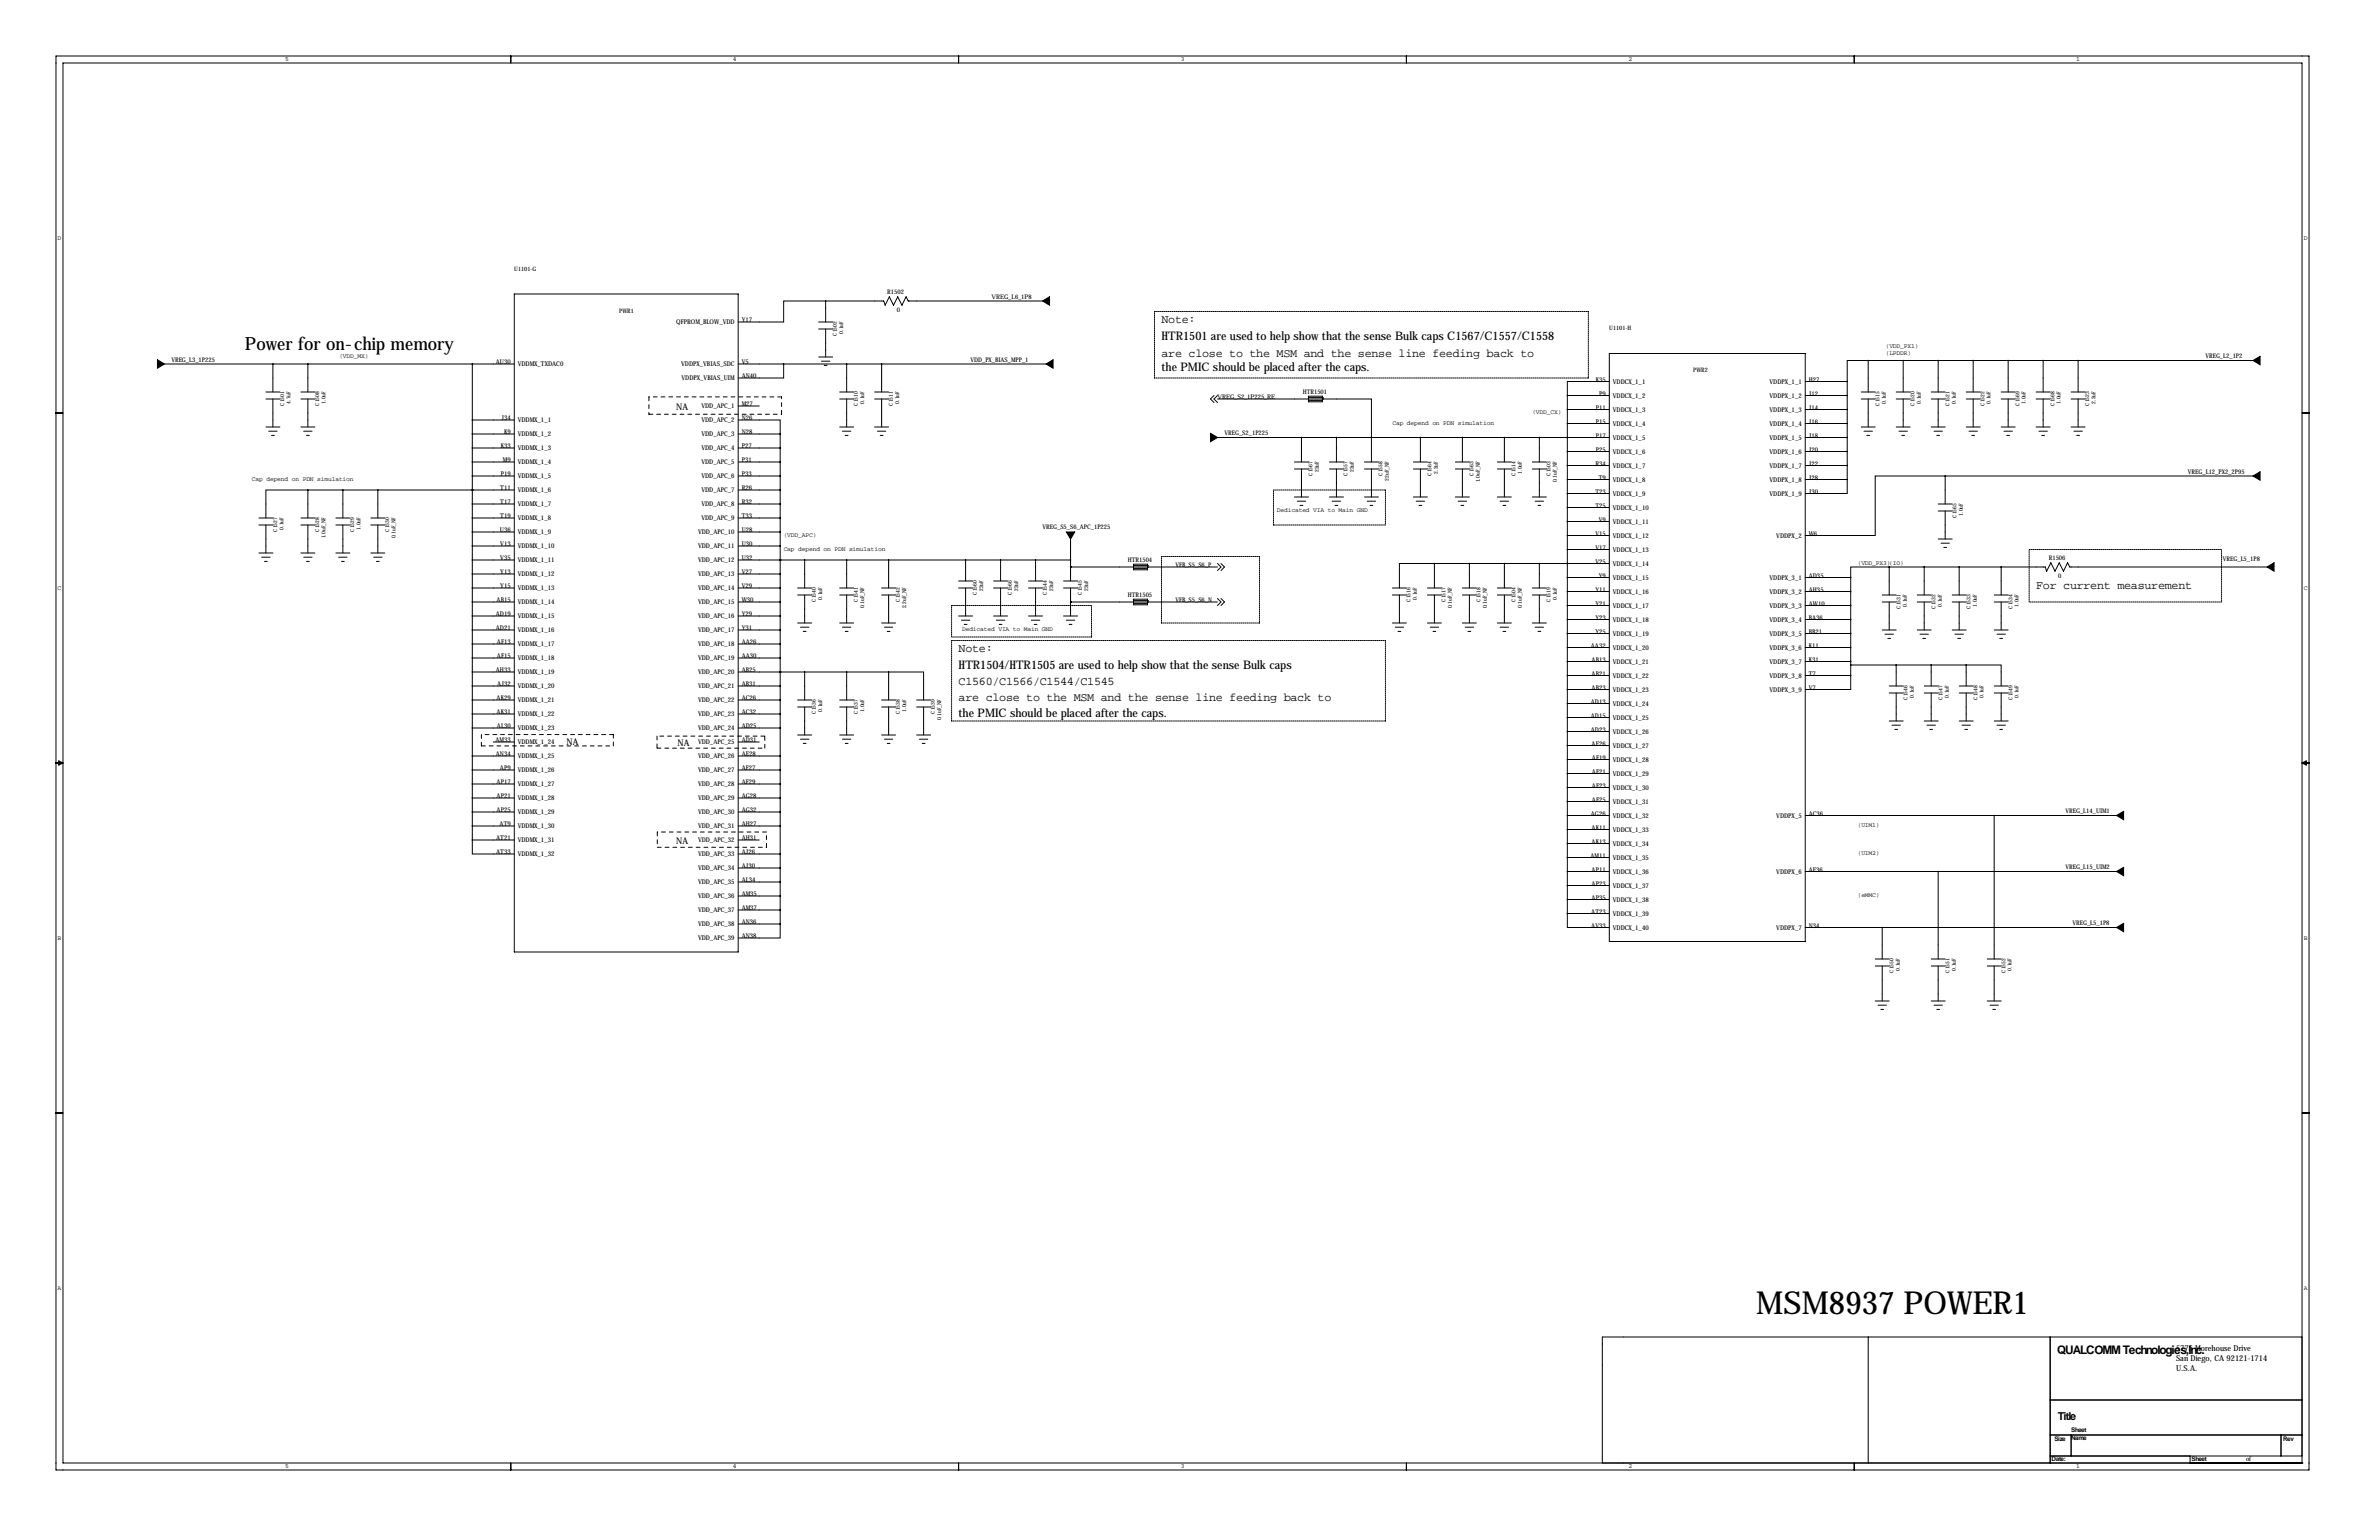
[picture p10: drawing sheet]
<svg xmlns="http://www.w3.org/2000/svg" width="864mm" height="559mm" viewBox="0 0 864 559" stroke-linecap="round" stroke-linejoin="round" font-family="sans-serif">
<defs><g id="words">
<text font-size="11.5" x="637.5" y="476.8">MSM8937 POWER1</text>
<text font-size="6.6" x="88.9" y="127">Power for on-chip memory</text>
<g font-size="4.3">
<text x="421.6" y="117.3">Note:</text>
<text x="421.6" y="123.2">HTR1501 are used to help show that the sense Bulk caps C1567/C1557/C1558</text>
<text x="421.6" y="129.5">are close to the MSM and the sense line feeding back to</text>
<text x="421.6" y="134.6">the PMIC should be placed after the caps.</text>
<text x="739.1" y="213.9">For current measurement</text>
<text x="348" y="236.7">Note:</text>
<text x="348" y="242.6">HTR1504/HTR1505 are used to help show that the sense Bulk caps</text>
<text x="348" y="248.4">C1560/C1566/C1544/C1545</text>
<text x="348" y="254.3">are close to the MSM and the sense line feeding back to</text>
<text x="348" y="260.1">the PMIC should be placed after the caps.</text>
<text x="746.8" y="491.2">QUALCOMM Technologies,Inc.</text>
</g>
<text font-size="4" x="747" y="515.1">Title</text>
<g font-size="3.3">
<text x="245.5" y="148.7">NA</text>
<text x="205.7" y="270.2">NA</text>
<text x="246" y="270.9">NA</text>
<text x="245.5" y="306.3">NA</text>
</g>
<g font-size="3">
<text x="789.9" y="490.1">5775 Morehouse Drive</text>
<text x="789.9" y="497.6">U.S.A.</text>
<text x="789.9" y="493.8">San Diego, CA 92121-1714</text>
</g>
<g font-size="2.4">
<text x="245.5" y="117.7">QFPROM_BLOW</text>
<text x="261.1" y="117.7">_VDD</text>
<text x="269.2" y="116.8">Y17</text>
<text x="180" y="132.1">AU30</text>
<text x="188" y="132.9">VDDMX_TXDAC0</text>
<text x="247.3" y="132.9">VDDPX_VBIAS_SDC</text>
<text x="247.4" y="138">VDDPX_VBIAS_UIM</text>
<text x="269.2" y="132.1">V5</text>
<text x="269.2" y="137.2">AN40</text>
<text x="579.3" y="138.4">K35</text>
<text x="580.5" y="143.5">P9</text>
<text x="585.5" y="139.3">VDDCX_1_1</text>
<text x="642.4" y="139.3">VDDPX_1_1</text>
<text x="656.6" y="138.4">H27</text>
<text x="656.6" y="143.5">J12</text>
<text x="254.6" y="148.2">VDD_APC_1</text>
<text x="269.2" y="147.3">M27</text>
<text x="579.3" y="148.6">P11</text>
<text x="585.5" y="144.3">VDDCX_1_2</text>
<text x="585.5" y="149.4">VDDCX_1_3</text>
<text x="642.4" y="144.3">VDDPX_1_2</text>
<text x="642.4" y="149.4">VDDPX_1_3</text>
<text x="656.6" y="148.6">J14</text>
<text x="182" y="152.4">J34</text>
<text x="188" y="153.2">VDDMX_1_1</text>
<text x="254.6" y="153.2">VDD_APC_2</text>
<text x="269.2" y="152.4">N26</text>
<text x="579.3" y="153.7">P15</text>
<text x="585.5" y="154.5">VDDCX_1_4</text>
<text x="642.4" y="154.5">VDDPX_1_4</text>
<text x="656.6" y="153.7">J16</text>
<text x="183" y="157.5">K9</text>
<text x="188" y="158.3">VDDMX_1_2</text>
<text x="254.6" y="158.3">VDD_APC_3</text>
<text x="269.2" y="157.5">N28</text>
<text x="579.3" y="158.8">P17</text>
<text x="585.5" y="159.6">VDDCX_1_5</text>
<text x="642.4" y="159.6">VDDPX_1_5</text>
<text x="656.6" y="158.8">J18</text>
<text x="181.8" y="162.6">K33</text>
<text x="182.6" y="167.6">M9</text>
<text x="188" y="163.4">VDDMX_1_3</text>
<text x="254.6" y="163.4">VDD_APC_4</text>
<text x="269.2" y="162.6">P27</text>
<text x="269.2" y="167.6">P31</text>
<text x="579.3" y="163.8">P25</text>
<text x="585.5" y="164.7">VDDCX_1_6</text>
<text x="642.4" y="164.7">VDDPX_1_6</text>
<text x="656.6" y="163.8">J20</text>
<text x="181.8" y="172.7">P19</text>
<text x="188" y="168.5">VDDMX_1_4</text>
<text x="188" y="173.6">VDDMX_1_5</text>
<text x="254.6" y="168.5">VDD_APC_5</text>
<text x="254.6" y="173.6">VDD_APC_6</text>
<text x="269.2" y="172.7">P33</text>
<text x="579.1" y="168.9">R34</text>
<text x="580.3" y="174">T9</text>
<text x="585.5" y="169.7">VDDCX_1_7</text>
<text x="642.4" y="169.7">VDDPX_1_7</text>
<text x="656.6" y="168.9">J22</text>
<text x="656.6" y="174">J28</text>
<text x="181.6" y="177.8">T11</text>
<text x="188" y="178.6">VDDMX_1_6</text>
<text x="254.6" y="178.6">VDD_APC_7</text>
<text x="269.2" y="177.8">R26</text>
<text x="579.1" y="179.1">T23</text>
<text x="585.5" y="174.8">VDDCX_1_8</text>
<text x="585.5" y="179.9">VDDCX_1_9</text>
<text x="642.4" y="174.8">VDDPX_1_8</text>
<text x="642.4" y="179.9">VDDPX_1_9</text>
<text x="656.6" y="179.1">J30</text>
<text x="181.6" y="182.9">T17</text>
<text x="188" y="183.7">VDDMX_1_7</text>
<text x="254.6" y="183.7">VDD_APC_8</text>
<text x="269.2" y="182.9">R32</text>
<text x="579.1" y="184.1">T25</text>
<text x="585.5" y="185">VDDCX_1_10</text>
<text x="181.6" y="188">T19</text>
<text x="188" y="188.8">VDDMX_1_8</text>
<text x="254.6" y="188.8">VDD_APC_9</text>
<text x="269.2" y="188">T33</text>
<text x="580.3" y="189.2">V9</text>
<text x="585.5" y="190.1">VDDCX_1_11</text>
<text x="181.5" y="193">U36</text>
<text x="188" y="193.9">VDDMX_1_9</text>
<text x="253.4" y="193.9">VDD_APC_10</text>
<text x="269.2" y="193">U28</text>
<text x="579.1" y="194.3">V15</text>
<text x="585.5" y="195.1">VDDCX_1_12</text>
<text x="644.8" y="195.1">VDDPX_2</text>
<text x="656.6" y="194.3">W</text>
<text x="658.5" y="194.3">6</text>
<text x="181.6" y="198.1">V13</text>
<text x="181.6" y="203.2">V35</text>
<text x="188" y="199">VDDMX_1_10</text>
<text x="253.4" y="199">VDD_APC_11</text>
<text x="269.2" y="198.1">U30</text>
<text x="269.2" y="203.2">U32</text>
<text x="579.1" y="199.4">V17</text>
<text x="585.5" y="200.2">VDDCX_1_13</text>
<text x="181.6" y="208.3">Y13</text>
<text x="188" y="204">VDDMX_1_11</text>
<text x="188" y="209.1">VDDMX_1_12</text>
<text x="253.4" y="204">VDD_APC_12</text>
<text x="253.4" y="209.1">VDD_APC_13</text>
<text x="269.2" y="208.3">V27</text>
<text x="579.1" y="204.5">V25</text>
<text x="580.3" y="209.6">Y9</text>
<text x="585.5" y="205.3">VDDCX_1_14</text>
<text x="656.6" y="209.6">AD35</text>
<text x="181.6" y="213.4">Y15</text>
<text x="188" y="214.2">VDDMX_1_13</text>
<text x="253.4" y="214.2">VDD_APC_14</text>
<text x="269.2" y="213.4">V29</text>
<text x="579.1" y="214.6">Y11</text>
<text x="585.5" y="210.4">VDDCX_1_15</text>
<text x="585.5" y="215.5">VDDCX_1_16</text>
<text x="642.4" y="210.4">VDDPX_3_1</text>
<text x="642.4" y="215.5">VDDPX_3_2</text>
<text x="656.6" y="214.6">AH35</text>
<text x="180.3" y="218.4">AB15</text>
<text x="188" y="219.3">VDDMX_1_14</text>
<text x="253.4" y="219.3">VDD_APC_15</text>
<text x="269.2" y="218.4">W</text>
<text x="271.1" y="218.4">30</text>
<text x="579.1" y="219.7">Y21</text>
<text x="585.5" y="220.5">VDDCX_1_17</text>
<text x="642.4" y="220.5">VDDPX_3_3</text>
<text x="656.6" y="219.7">AW</text>
<text x="660" y="219.7">10</text>
<text x="180" y="223.5">AD19</text>
<text x="188" y="224.4">VDDMX_1_15</text>
<text x="253.4" y="224.4">VDD_APC_16</text>
<text x="269.2" y="223.5">Y29</text>
<text x="579.1" y="224.8">Y23</text>
<text x="585.5" y="225.6">VDDCX_1_18</text>
<text x="642.4" y="225.6">VDDPX_3_4</text>
<text x="656.6" y="224.8">BA36</text>
<text x="180" y="228.6">AD21</text>
<text x="180.4" y="233.7">AF13</text>
<text x="188" y="229.4">VDDMX_1_16</text>
<text x="253.4" y="229.4">VDD_APC_17</text>
<text x="269.2" y="233.7">AA26</text>
<text x="269.2" y="228.6">Y31</text>
<text x="579.1" y="229.9">Y25</text>
<text x="585.5" y="230.7">VDDCX_1_19</text>
<text x="642.4" y="230.7">VDDPX_3_5</text>
<text x="656.6" y="229.9">BB21</text>
<text x="180.4" y="238.8">AF15</text>
<text x="188" y="234.5">VDDMX_1_17</text>
<text x="188" y="239.6">VDDMX_1_18</text>
<text x="253.4" y="234.5">VDD_APC_18</text>
<text x="253.4" y="239.6">VDD_APC_19</text>
<text x="269.2" y="238.8">AA30</text>
<text x="577.5" y="235">AA32</text>
<text x="585.5" y="235.8">VDDCX_1_20</text>
<text x="642.4" y="235.8">VDDPX_3_6</text>
<text x="656.6" y="235">K11</text>
<text x="180" y="243.8">AH33</text>
<text x="188" y="244.7">VDDMX_1_19</text>
<text x="253.4" y="244.7">VDD_APC_20</text>
<text x="269.2" y="243.8">AB25</text>
<text x="577.8" y="240">AB13</text>
<text x="577.8" y="245.1">AB21</text>
<text x="585.5" y="240.9">VDDCX_1_21</text>
<text x="585.5" y="245.9">VDDCX_1_22</text>
<text x="642.4" y="240.9">VDDPX_3_7</text>
<text x="642.4" y="245.9">VDDPX_3_8</text>
<text x="656.6" y="240">K31</text>
<text x="656.6" y="245.1">T7</text>
<text x="180.5" y="248.9">AJ32</text>
<text x="188" y="249.8">VDDMX_1_20</text>
<text x="253.4" y="249.8">VDD_APC_21</text>
<text x="269.2" y="248.9">AB31</text>
<text x="577.8" y="250.2">AB23</text>
<text x="585.5" y="251">VDDCX_1_23</text>
<text x="642.4" y="251">VDDPX_3_9</text>
<text x="656.6" y="250.2">V7</text>
<text x="180.3" y="254">AK29</text>
<text x="188" y="254.8">VDDMX_1_21</text>
<text x="253.4" y="254.8">VDD_APC_22</text>
<text x="269.2" y="254">AC26</text>
<text x="577.5" y="255.3">AD13</text>
<text x="585.5" y="256.1">VDDCX_1_24</text>
<text x="180.3" y="259.1">AK31</text>
<text x="188" y="259.9">VDDMX_1_22</text>
<text x="253.4" y="259.9">VDD_APC_23</text>
<text x="269.2" y="259.1">AC32</text>
<text x="577.5" y="260.4">AD15</text>
<text x="585.5" y="261.2">VDDCX_1_25</text>
<text x="179.8" y="269.2">AM33</text>
<text x="180.4" y="264.2">AL30</text>
<text x="188" y="265">VDDMX_1_23</text>
<text x="253.4" y="265">VDD_APC_24</text>
<text x="269.2" y="264.2">AD25</text>
<text x="269.2" y="269.2">AD31</text>
<text x="577.5" y="265.4">AD23</text>
<text x="585.5" y="266.3">VDDCX_1_26</text>
<text x="180" y="274.3">AN34</text>
<text x="188" y="270.1">VDDMX_1_24</text>
<text x="188" y="275.2">VDDMX_1_25</text>
<text x="253.4" y="270.1">VDD_APC_25</text>
<text x="253.4" y="275.2">VDD_APC_26</text>
<text x="269.2" y="274.3">AE28</text>
<text x="577.8" y="270.5">AE26</text>
<text x="577.9" y="275.6">AF19</text>
<text x="585.5" y="271.3">VDDCX_1_27</text>
<text x="181.5" y="279.4">AP9</text>
<text x="188" y="280.2">VDDMX_1_26</text>
<text x="253.4" y="280.2">VDD_APC_27</text>
<text x="269.2" y="279.4">AF27</text>
<text x="577.9" y="280.7">AF21</text>
<text x="585.5" y="276.4">VDDCX_1_28</text>
<text x="585.5" y="281.5">VDDCX_1_29</text>
<text x="180.3" y="284.5">AP17</text>
<text x="188" y="285.3">VDDMX_1_27</text>
<text x="253.4" y="285.3">VDD_APC_28</text>
<text x="269.2" y="284.5">AF29</text>
<text x="577.9" y="285.8">AF23</text>
<text x="585.5" y="286.6">VDDCX_1_30</text>
<text x="180.3" y="289.6">AP21</text>
<text x="188" y="290.4">VDDMX_1_28</text>
<text x="253.4" y="290.4">VDD_APC_29</text>
<text x="269.2" y="289.6">AG28</text>
<text x="577.9" y="290.8">AF25</text>
<text x="585.5" y="291.7">VDDCX_1_31</text>
<text x="180.3" y="294.6">AP25</text>
<text x="181.3" y="299.7">AT9</text>
<text x="188" y="295.5">VDDMX_1_29</text>
<text x="253.4" y="295.5">VDD_APC_30</text>
<text x="269.2" y="294.6">AG32</text>
<text x="269.2" y="299.7">AH27</text>
<text x="577.5" y="295.9">AG26</text>
<text x="585.5" y="296.7">VDDCX_1_32</text>
<text x="644.8" y="296.7">VDDPX_5</text>
<text x="656.6" y="295.9">AC36</text>
<text x="180.1" y="304.8">AT21</text>
<text x="188" y="300.6">VDDMX_1_30</text>
<text x="188" y="305.6">VDDMX_1_31</text>
<text x="253.4" y="300.6">VDD_APC_31</text>
<text x="253.4" y="305.6">VDD_APC_32</text>
<text x="269.2" y="304.8">AH31</text>
<text x="577.8" y="301">AK11</text>
<text x="585.5" y="301.8">VDDCX_1_33</text>
<text x="180.1" y="309.9">AT33</text>
<text x="188" y="310.7">VDDMX_1_32</text>
<text x="253.4" y="310.7">VDD_APC_33</text>
<text x="269.2" y="309.9">AJ26</text>
<text x="577.4" y="311.1">AM11</text>
<text x="577.8" y="306.1">AK13</text>
<text x="585.5" y="306.9">VDDCX_1_34</text>
<text x="585.5" y="312">VDDCX_1_35</text>
<text x="253.4" y="315.8">VDD_APC_34</text>
<text x="269.2" y="315">AJ30</text>
<text x="577.8" y="316.2">AP11</text>
<text x="585.5" y="317.1">VDDCX_1_36</text>
<text x="644.8" y="317.1">VDDPX_6</text>
<text x="656.6" y="316.2">AE36</text>
<text x="253.4" y="320.9">VDD_APC_35</text>
<text x="269.2" y="320">AL34</text>
<text x="577.8" y="321.3">AP23</text>
<text x="585.5" y="322.1">VDDCX_1_37</text>
<text x="253.4" y="326">VDD_APC_36</text>
<text x="269.2" y="325.1">AM35</text>
<text x="577.8" y="326.4">AP35</text>
<text x="585.5" y="327.2">VDDCX_1_38</text>
<text x="253.4" y="331">VDD_APC_37</text>
<text x="269.2" y="330.2">AM37</text>
<text x="269.2" y="335.3">AN36</text>
<text x="577.6" y="331.5">AT23</text>
<text x="585.5" y="332.3">VDDCX_1_39</text>
<text x="253.4" y="336.1">VDD_APC_38</text>
<text x="253.4" y="341.2">VDD_APC_39</text>
<text x="269.2" y="340.4">AN38</text>
<text x="577.6" y="336.5">AV33</text>
<text x="585.5" y="337.4">VDDCX_1_40</text>
<text x="644.8" y="337.4">VDDPX_7</text>
<text x="656.6" y="336.5">N34</text>
</g>
<g font-size="2.3">
<text x="103.5" y="22.2">5</text>
<text x="266" y="22.2">4</text>
<text x="428.6" y="22.2">3</text>
<text x="591.2" y="22.2">2</text>
<text x="753.7" y="22.2">1</text>
<text x="20.9" y="87">D</text>
<text x="836.3" y="87">D</text>
<text x="322.1" y="106.7">R1502</text>
<text x="325.5" y="113.4">0</text>
<text x="359.9" y="108.5">VREG_L6_1P8</text>
<text x="62.2" y="131.3">VREG_L3_1P225</text>
<text x="123.2" y="130">(VDD_MX)</text>
<text x="352.3" y="131.3">VDD_PX_BIAS_MPP_1</text>
<text x="684.5" y="128.8">(LPDDR)</text>
<text x="684.5" y="126.2">(VDD_PX1)</text>
<text x="800.6" y="130">VREG_L2_1P2</text>
<text x="473" y="142.9">HTR1501</text>
<text x="442" y="144.8">VREG_S2_1P225_RE</text>
<text x="505.5" y="154.2">Cap depend on PDN simulation</text>
<text x="556.3" y="150.4">(VDD_CX)</text>
<text x="444.5" y="158">VREG_S2_1P225</text>
<text x="794.3" y="172">VREG_L12_PX2_2P95</text>
<text x="91.4" y="174.5">Cap depend on PDN simulation</text>
<text x="463.5" y="185.9">Dedicated VIA to Main GND</text>
<text x="284.5" y="194.8">(VDD_APC)</text>
<text x="378.5" y="192.1">VREG_S5_S6_APC_1P225</text>
<text x="284.5" y="199.9">Cap depend on PDN simulation</text>
<text x="409.5" y="203.8">HTR1504</text>
<text x="743.7" y="203.2">R1506</text>
<text x="807" y="203.7">VREG_L5_1P8</text>
<text x="426.7" y="205.7">VFB_S5_S6_P</text>
<text x="674.4" y="205">(VDD_PX3)(IO)</text>
<text x="747.2" y="209.9">0</text>
<text x="20.9" y="214">C</text>
<text x="836.3" y="214">C</text>
<text x="409.5" y="216.5">HTR1505</text>
<text x="426.7" y="218.4">VFB_S5_S6_N</text>
<text x="349.2" y="229.1">Dedicated VIA to Main GND</text>
<text x="749.8" y="295.1">VREG_L14_UIM1</text>
<text x="674.4" y="300.2">(UIM1)</text>
<text x="674.4" y="310.4">(UIM2)</text>
<text x="749.8" y="315.5">VREG_L15_UIM2</text>
<text x="674.4" y="325.6">(eMMC)</text>
<text x="752.3" y="335.8">VREG_L5_1P8</text>
<text x="20.9" y="341">B</text>
<text x="836.3" y="341">B</text>
<text x="20.9" y="468">A</text>
<text x="836.3" y="468">A</text>
<text x="751.8" y="519.6">Sheet</text>
<text x="745.7" y="522.7">Size</text>
<text x="751.8" y="522.5">Name</text>
<text x="828.8" y="523">Rev</text>
<text x="103.5" y="532.8">5</text>
<text x="266" y="532.8">4</text>
<text x="428.6" y="532.8">3</text>
<text x="591.2" y="532.8">2</text>
<text x="744.7" y="530.1">Date:</text>
<text x="753.7" y="532.8">1</text>
<text x="795.5" y="530.1">Sheet</text>
<text x="815.3" y="530.1">of</text>
</g>
<g font-size="2.2">
<text x="186.7" y="98.3">U1101-G</text>
<text x="224.8" y="113.5">PW</text>
<text x="227.7" y="113.5">R1</text>
<text x="584.2" y="119.9">U1101-H</text>
<text x="614.7" y="135.1">PW</text>
<text x="617.6" y="135.1">R2</text>
</g>
<g font-size="2">
<text x="303.8" y="121.8" transform="rotate(-90 303.8 121.8)">C1502</text>
<text x="306.1" y="121.1" transform="rotate(-90 306.1 121.1)">0.1uF</text>
<text x="103.1" y="147.2" transform="rotate(-90 103.1 147.2)">C1501</text>
<text x="105.4" y="146.5" transform="rotate(-90 105.4 146.5)">4.7uF</text>
<text x="115.8" y="147.2" transform="rotate(-90 115.8 147.2)">C1508</text>
<text x="118.1" y="146.5" transform="rotate(-90 118.1 146.5)">1.0uF</text>
<text x="311.4" y="147.2" transform="rotate(-90 311.4 147.2)">C1510</text>
<text x="313.7" y="146.5" transform="rotate(-90 313.7 146.5)">0.1uF</text>
<text x="324.1" y="147.2" transform="rotate(-90 324.1 147.2)">C1511</text>
<text x="326.4" y="146.5" transform="rotate(-90 326.4 146.5)">0.1uF</text>
<text x="682.2" y="147.2" transform="rotate(-90 682.2 147.2)">C1515</text>
<text x="684.5" y="146.5" transform="rotate(-90 684.5 146.5)">0.1uF</text>
<text x="694.9" y="147.2" transform="rotate(-90 694.9 147.2)">C1520</text>
<text x="697.2" y="146.5" transform="rotate(-90 697.2 146.5)">0.1uF</text>
<text x="707.6" y="147.2" transform="rotate(-90 707.6 147.2)">C1521</text>
<text x="709.9" y="146.5" transform="rotate(-90 709.9 146.5)">0.1uF</text>
<text x="720.3" y="147.2" transform="rotate(-90 720.3 147.2)">C1522</text>
<text x="722.6" y="146.5" transform="rotate(-90 722.6 146.5)">0.1uF</text>
<text x="733" y="147.2" transform="rotate(-90 733 147.2)">C1569</text>
<text x="735.3" y="146.5" transform="rotate(-90 735.3 146.5)">1.0uF</text>
<text x="745.7" y="147.2" transform="rotate(-90 745.7 147.2)">C1568</text>
<text x="748" y="146.5" transform="rotate(-90 748 146.5)">1.0uF</text>
<text x="758.4" y="147.2" transform="rotate(-90 758.4 147.2)">C1523</text>
<text x="760.7" y="146.5" transform="rotate(-90 760.7 146.5)">2.2uF</text>
<text x="476.5" y="172.6" transform="rotate(-90 476.5 172.6)">C1567</text>
<text x="478.8" y="171.3" transform="rotate(-90 478.8 171.3)">22uF</text>
<text x="489.2" y="172.6" transform="rotate(-90 489.2 172.6)">C1557</text>
<text x="491.5" y="171.3" transform="rotate(-90 491.5 171.3)">22uF</text>
<text x="501.9" y="172.6" transform="rotate(-90 501.9 172.6)">C1558</text>
<text x="519.7" y="172.6" transform="rotate(-90 519.7 172.6)">C1564</text>
<text x="522" y="171.9" transform="rotate(-90 522 171.9)">2.2uF</text>
<text x="534.9" y="172.6" transform="rotate(-90 534.9 172.6)">C1563</text>
<text x="550.2" y="172.6" transform="rotate(-90 550.2 172.6)">C1514</text>
<text x="552.4" y="171.9" transform="rotate(-90 552.4 171.9)">1.0uF</text>
<text x="562.9" y="172.6" transform="rotate(-90 562.9 172.6)">C1503</text>
<text x="504.2" y="174.5" transform="rotate(-90 504.2 174.5)">22uF_NF</text>
<text x="537.2" y="175.1" transform="rotate(-90 537.2 175.1)">1.0uF_NF</text>
<text x="565.1" y="175.1" transform="rotate(-90 565.1 175.1)">0.1uF_NF</text>
<text x="710.2" y="187.8" transform="rotate(-90 710.2 187.8)">C1565</text>
<text x="712.5" y="187.1" transform="rotate(-90 712.5 187.1)">1.0uF</text>
<text x="100.6" y="192.9" transform="rotate(-90 100.6 192.9)">C1527</text>
<text x="102.9" y="192.2" transform="rotate(-90 102.9 192.2)">0.1uF</text>
<text x="115.8" y="192.9" transform="rotate(-90 115.8 192.9)">C1528</text>
<text x="118.1" y="195.4" transform="rotate(-90 118.1 195.4)">1.0uF_NF</text>
<text x="128.5" y="192.9" transform="rotate(-90 128.5 192.9)">C1529</text>
<text x="130.8" y="192.2" transform="rotate(-90 130.8 192.2)">1.0uF</text>
<text x="141.2" y="192.9" transform="rotate(-90 141.2 192.9)">C1530</text>
<text x="143.5" y="195.4" transform="rotate(-90 143.5 195.4)">0.1uF_NF</text>
<text x="354.6" y="215.8" transform="rotate(-90 354.6 215.8)">C1560</text>
<text x="356.9" y="214.5" transform="rotate(-90 356.9 214.5)">22uF</text>
<text x="367.3" y="215.8" transform="rotate(-90 367.3 215.8)">C1566</text>
<text x="369.6" y="214.5" transform="rotate(-90 369.6 214.5)">22uF</text>
<text x="380" y="215.8" transform="rotate(-90 380 215.8)">C1544</text>
<text x="382.3" y="214.5" transform="rotate(-90 382.3 214.5)">22uF</text>
<text x="392.7" y="215.8" transform="rotate(-90 392.7 215.8)">C1545</text>
<text x="395" y="214.5" transform="rotate(-90 395 214.5)">22uF</text>
<text x="296.2" y="218.3" transform="rotate(-90 296.2 218.3)">C1540</text>
<text x="298.4" y="217.6" transform="rotate(-90 298.4 217.6)">0.1uF</text>
<text x="311.4" y="218.3" transform="rotate(-90 311.4 218.3)">C1541</text>
<text x="313.7" y="220.8" transform="rotate(-90 313.7 220.8)">0.1uF_NF</text>
<text x="326.6" y="218.3" transform="rotate(-90 326.6 218.3)">C1542</text>
<text x="328.9" y="220.8" transform="rotate(-90 328.9 220.8)">2.2uF_NF</text>
<text x="512.1" y="218.3" transform="rotate(-90 512.1 218.3)">C1516</text>
<text x="514.3" y="217.6" transform="rotate(-90 514.3 217.6)">0.1uF</text>
<text x="524.8" y="218.3" transform="rotate(-90 524.8 218.3)">C1517</text>
<text x="527" y="220.8" transform="rotate(-90 527 220.8)">0.1uF_NF</text>
<text x="537.5" y="218.3" transform="rotate(-90 537.5 218.3)">C1518</text>
<text x="539.7" y="220.8" transform="rotate(-90 539.7 220.8)">0.1uF_NF</text>
<text x="550.2" y="218.3" transform="rotate(-90 550.2 218.3)">C1504</text>
<text x="552.4" y="220.8" transform="rotate(-90 552.4 220.8)">0.1uF_NF</text>
<text x="562.9" y="218.3" transform="rotate(-90 562.9 218.3)">C1519</text>
<text x="565.1" y="217.6" transform="rotate(-90 565.1 217.6)">0.1uF</text>
<text x="689.9" y="220.8" transform="rotate(-90 689.9 220.8)">C1531</text>
<text x="692.1" y="220.2" transform="rotate(-90 692.1 220.2)">0.1uF</text>
<text x="702.6" y="220.8" transform="rotate(-90 702.6 220.8)">C1532</text>
<text x="704.8" y="220.2" transform="rotate(-90 704.8 220.2)">0.1uF</text>
<text x="715.3" y="220.8" transform="rotate(-90 715.3 220.8)">C1533</text>
<text x="717.5" y="220.2" transform="rotate(-90 717.5 220.2)">1.0uF</text>
<text x="730.5" y="220.8" transform="rotate(-90 730.5 220.8)">C1534</text>
<text x="732.8" y="220.2" transform="rotate(-90 732.8 220.2)">1.0uF</text>
<text x="692.4" y="253.9" transform="rotate(-90 692.4 253.9)">C1546</text>
<text x="694.7" y="253.2" transform="rotate(-90 694.7 253.2)">0.1uF</text>
<text x="705.1" y="253.9" transform="rotate(-90 705.1 253.9)">C1547</text>
<text x="707.4" y="253.2" transform="rotate(-90 707.4 253.2)">0.1uF</text>
<text x="717.8" y="253.9" transform="rotate(-90 717.8 253.9)">C1548</text>
<text x="720.1" y="253.2" transform="rotate(-90 720.1 253.2)">0.1uF</text>
<text x="730.5" y="253.9" transform="rotate(-90 730.5 253.9)">C1549</text>
<text x="732.8" y="253.2" transform="rotate(-90 732.8 253.2)">0.1uF</text>
<text x="296.2" y="258.9" transform="rotate(-90 296.2 258.9)">C1536</text>
<text x="298.4" y="258.3" transform="rotate(-90 298.4 258.3)">0.1uF</text>
<text x="311.4" y="258.9" transform="rotate(-90 311.4 258.9)">C1537</text>
<text x="313.7" y="258.3" transform="rotate(-90 313.7 258.3)">1.0uF</text>
<text x="326.6" y="258.9" transform="rotate(-90 326.6 258.9)">C1538</text>
<text x="328.9" y="258.3" transform="rotate(-90 328.9 258.3)">1.0uF</text>
<text x="339.3" y="258.9" transform="rotate(-90 339.3 258.9)">C1539</text>
<text x="341.6" y="261.4" transform="rotate(-90 341.6 261.4)">0.1uF_NF</text>
<text x="687.3" y="352.9" transform="rotate(-90 687.3 352.9)">C1550</text>
<text x="689.6" y="352.2" transform="rotate(-90 689.6 352.2)">0.1uF</text>
<text x="707.6" y="352.9" transform="rotate(-90 707.6 352.9)">C1551</text>
<text x="709.9" y="352.2" transform="rotate(-90 709.9 352.2)">0.1uF</text>
<text x="728" y="352.9" transform="rotate(-90 728 352.9)">C1552</text>
<text x="730.2" y="352.2" transform="rotate(-90 730.2 352.2)">0.1uF</text>
</g>
</g></defs>
<g fill="none" stroke="#000" stroke-width=".36" stroke-dasharray=".4 .4">
<path d="M419.1 113h157.5M576.6 113v24.2M419.1 137.2v-24.2M576.6 137.2h-157.5M462.3 177.8h40.6M502.9 177.8v12.7M462.3 190.5v-12.7M502.9 190.5h-40.6M736.6 199.4h69.8M806.4 199.4v19M345.4 219.7h50.8M396.2 219.7v11.4"/>
<path d="M421.6 201.9h35.6M457.2 201.9v24.2M736.6 218.4v-19M806.4 218.4h-69.8M345.4 232.4h157.5M345.4 231.1v-11.4M396.2 231.1h-50.8M421.6 226.1v-24.2M457.2 226.1h-35.6M502.9 232.4v29.2M345.4 261.6v-29.2M502.9 261.6h-157.5"/>
</g>
<g fill="none" stroke="#000" stroke-width=".36">
<path d="M20.3 20.3h817.9v513.1h-817.9zM22.9 22.9h812.8v508h-812.8zM185.4 20.3v2.6M348 20.3v2.6M510.5 20.3v2.6M673.1 20.3v2.6M186.7 106.7h81.3v238.7h-81.3zM297.2 116.8h5.1M297.2 119.4h5.1M299.7 109.2h-15.2v7.6h-16.5M299.7 109.2h21.1l.5 1.5 1.5-3 1.6 3 1.5-3 1.5 3 1.5-3 .8 1.5h48.8M299.7 109.2v7.6"/>
<path d="M299.7 119.4v10.1M59.7 132.1h127M99.1 132.1v10.1M111.8 132.1v10.1M171.4 132.1v172.7M268 132.1h111.7M284.5 132.1v5.1h-16.5M297.2 129.5h5.1M298.2 131.1h3M299.2 132.6h1M307.3 132.1v10.1M320 132.1v10.1"/>
<path d="M584.2 138.4h-15.2v5.1M584.2 128.3h71.1v213.3h-71.1zM655.3 138.4h15.3M670.6 138.4v35.6M678.2 130.8h-7.6v7.6M678.2 130.8v11.4M678.2 130.8h139.7M690.9 130.8v11.4M703.6 130.8v11.4M716.3 130.8v11.4M729 130.8v11.4M741.7 130.8v11.4"/>
<path d="M754.4 130.8v11.4M20.3 149.9h2.6M96.5 142.2h5.1M96.5 144.8h5.1M96.5 154.9h5.1M97.5 156.5h3.1M98.6 158h1M99.1 144.8v10.1M109.2 142.2h5.1M109.2 144.8h5.1M109.2 154.9h5.1M110.2 156.5h3.1"/>
<path d="M111.3 158h1M111.8 144.8v10.1M171.4 152.4h15.3M171.4 157.5h15.3M268 152.4h15.2v5.1M268 157.5h15.2M268 147.3h7.6M283.2 157.5v177.8M304.8 142.2h5.1M304.8 144.8h5.1M304.8 154.9h5.1M305.8 156.5h3.1"/>
<path d="M306.8 158h1M307.3 144.8v10.1M317.5 142.2h5.1M317.5 144.8h5.1M317.5 154.9h5.1M318.5 156.5h3.1M319.5 158h1M320 144.8v10.1M440.7 143.5l-1.3 1.3 1.3 1.3M442 144.8h55.8v14M442 158.8h142.2M442 143.5l-1.3 1.3 1.3 1.3"/>
<path d="M472.4 158.8v8.8M475 143.8h5.1v2h-5.1zM475 145.3h5.1M475 144.3h5.1M480.1 144.8h.1M480.1 144.3h.1M485.1 158.8v8.8M497.8 158.8h.1M497.8 158.8v8.8M515.6 158.8v8.8M530.9 158.8v8.8M546.1 158.8v8.8"/>
<path d="M558.8 158.8v8.8M569 158.8h.1M569 143.5h15.2M569 148.6h15.2M569 153.7h15.2M569 143.5v188M655.3 143.5h15.3M655.3 148.6h15.3M655.3 153.7h15.3M655.3 158.8h15.3M675.6 142.2h5.1M675.6 144.8h5.1"/>
<path d="M675.6 154.9h5.1M676.7 156.5h3M677.7 158h1M678.2 144.8v10.1M688.3 142.2h5.1M688.3 144.8h5.1M688.3 154.9h5.1M689.4 156.5h3M690.4 158h1M690.9 144.8v10.1M701 142.2h5.1M701 144.8h5.1"/>
<path d="M701 154.9h5.1M702.1 156.5h3M703.1 158h1M703.6 144.8v10.1M713.7 142.2h5.1M713.7 144.8h5.1M713.7 154.9h5.1M714.8 156.5h3M715.8 158h1M716.3 144.8v10.1M726.4 142.2h5.1M726.4 144.8h5.1"/>
<path d="M726.4 154.9h5.1M727.5 156.5h3M728.5 158h1M729 144.8v10.1M739.1 142.2h5.1M739.1 144.8h5.1M739.1 154.9h5.1M740.2 156.5h3M741.2 158h1M741.7 144.8v10.1M751.8 142.2h5.1M751.8 144.8h5.1"/>
<path d="M751.8 154.9h5.1M752.9 156.5h3M753.9 158h1M754.4 144.8v10.1M835.7 149.9h2.5M111.8 177.8h-15.3v10.2M111.8 177.8v10.2M111.8 177.8h74.9M124.5 177.8v10.2M137.2 177.8v10.2M171.4 177.8h.1M171.4 167.6h15.3"/>
<path d="M171.4 162.6h15.3M171.4 172.7h15.3M268 167.6h15.2M268 162.6h15.2M268 172.7h15.2M268 177.8h15.2M469.9 167.6h5.1M469.9 170.2h5.1M472.4 170.2v10.1M482.6 167.6h5.1M482.6 170.2h5.1M485.1 170.2v10.1"/>
<path d="M495.3 167.6h5.1M495.3 170.2h5.1M497.8 170.2v10.1M513.1 167.6h5.1M513.1 170.2h5.1M515.6 170.2v10.1M528.3 167.6h5.1M528.3 170.2h5.1M530.9 170.2v10.1M543.6 167.6h5M543.6 170.2h5M546.1 170.2v10.1"/>
<path d="M556.3 167.6h5M556.3 170.2h5M558.8 170.2v10.1M569 168.9h15.2M569 174h15.2M569 179.1h15.2M569 163.8h15.2M655.3 168.9h15.3M655.3 174h15.3M655.3 163.8h15.3M670.6 174v5.1h-15.3M706.1 172.7h-25.4v21.6h-25.4"/>
<path d="M706.1 172.7h111.8M706.1 172.7v10.2M94 188h5.1M94 190.5h5.1M96.5 190.5v10.2M109.2 188h5.1M109.2 190.5h5.1M111.8 190.5v10.2M121.9 188h5.1M121.9 190.5h5.1M124.5 190.5v10.2M134.6 188h5.1"/>
<path d="M134.6 190.5h5.1M137.2 190.5v10.2M171.4 188h15.3M171.4 182.9h15.3M171.4 193h15.3M171.4 198.1h15.3M268 188h15.2M268 182.9h15.2M268 193h15.2M268 198.1h15.2M388.6 195.6v15.2M469.9 180.3h5.1"/>
<path d="M470.9 181.9h3.1M471.9 183.4h1M482.6 180.3h5.1M483.6 181.9h3.1M484.6 183.4h1M495.3 180.3h5.1M496.3 181.9h3.1M497.3 183.4h1M513.1 180.3h5.1M514.1 181.9h3M515.1 183.4h1M528.3 180.3h5.1"/>
<path d="M529.3 181.9h3.1M530.4 183.4h1M543.6 180.3h5M544.6 181.9h3M545.6 183.4h1M556.3 180.3h5M557.3 181.9h3M558.3 183.4h1M569 194.3h15.2M569 184.1h15.2M569 189.2h15.2M569 199.4h15.2"/>
<path d="M703.6 182.9h5.1M703.6 185.4h5.1M703.6 195.6h5.1M704.6 197.1h3M705.6 198.6h1M706.1 185.4v10.2M94 200.7h5.1M95 202.2h3M96 203.7h1M109.2 200.7h5.1M110.2 202.2h3.1M111.3 203.7h1"/>
<path d="M121.9 200.7h5.1M122.9 202.2h3.1M124 203.7h1M134.6 200.7h5.1M135.6 202.2h3.1M136.7 203.7h1M171.4 213.4h15.3M171.4 218.4h15.3M171.4 203.2h15.3M171.4 208.3h15.3M268 213.4h15.2M268 218.4h15.2"/>
<path d="M268 203.2h120.6M268 208.3h15.2M283.2 203.2h.1M289.6 213.4h5M289.6 215.9h5M292.1 203.2v10.2M292.1 215.9v10.2M304.8 213.4h5.1M304.8 215.9h5.1M307.3 203.2v10.2M307.3 215.9v10.2M320 213.4h5.1"/>
<path d="M320 215.9h5.1M322.6 203.2v10.2M322.6 215.9v10.2M348 213.4h5.1M348 210.8h5.1M350.5 203.2v7.6M350.5 213.4v10.1M360.7 213.4h5.1M360.7 210.8h5.1M363.2 203.2v7.6M363.2 213.4v10.1M373.4 213.4h5.1"/>
<path d="M373.4 210.8h5.1M375.9 203.2v7.6M375.9 213.4v10.1M386.1 213.4h5.1M386.1 210.8h5.1M388.6 218.4h.1M388.6 205.7h.1M388.6 218.4h53.4M388.6 213.4v10.1M388.6 205.7h53.4M411.5 204.7h5.1v2.1h-5.1zM411.5 217.4h5.1v2.1h-5.1z"/>
<path d="M411.5 206.2h5.1M411.5 205.2h5.1M411.5 218.9h5.1M411.5 217.9h5.1M416.6 205.7h.1M416.6 205.2h.1M416.6 218.4h.1M416.6 217.9h.1M442 204.5l1.2 1.2-1.2 1.3M442 217.2l1.2 1.2-1.2 1.3M443.2 204.5l1.3 1.2-1.3 1.3M443.2 217.2l1.3 1.2-1.3 1.3"/>
<path d="M505.5 213.4h5M505.5 215.9h5M508 215.9v10.2M518.2 213.4h5M518.2 215.9h5M520.7 204.5h-12.7v8.9M520.7 204.5h63.5M520.7 204.5v8.9M520.7 215.9v10.2M530.9 213.4h5M530.9 215.9h5M533.4 204.5v8.9"/>
<path d="M533.4 215.9v10.2M543.6 213.4h5M543.6 215.9h5M546.1 204.5v8.9M546.1 215.9v10.2M556.3 213.4h5M556.3 215.9h5M558.8 204.5v8.9M558.8 215.9v10.2M569 204.5h.1M569 209.6h15.2M569 214.6h15.2"/>
<path d="M569 219.7h15.2M655.3 209.6h16.5M655.3 214.6h16.5M655.3 219.7h16.5M671.8 209.6v35.5M683.3 215.9h5M683.3 218.4h5M685.8 205.7h-14v3.9M685.8 205.7v10.2M685.8 218.4v10.2M685.8 205.7h56.6l.5 1.6 1.6-3.1 1.5 3.1 1.5-3.1 1.5 3.1 1.6-3.1 .7 1.5h71.7M696 215.9h5"/>
<path d="M696 218.4h5M698.5 205.7v10.2M698.5 218.4v10.2M708.7 215.9h5M708.7 218.4h5M711.2 205.7v10.2M711.2 218.4v10.2M723.9 215.9h5.1M723.9 218.4h5.1M726.4 205.7v10.2M726.4 218.4v10.2M171.4 223.5h15.3"/>
<path d="M171.4 228.6h15.3M171.4 233.7h15.3M171.4 238.8h15.3M268 223.5h15.2M268 228.6h15.2M268 233.7h15.2M268 238.8h15.2M289.6 226.1h5M290.6 227.6h3M291.6 229.1h1M304.8 226.1h5.1M305.8 227.6h3.1"/>
<path d="M306.8 229.1h1M320 226.1h5.1M321.1 227.6h3M322.1 229.1h1M348 223.5h5.1M349 225h3M350 226.6h1M360.7 223.5h5.1M361.7 225h3M362.7 226.6h1M373.4 223.5h5.1M374.4 225h3"/>
<path d="M375.4 226.6h1M386.1 223.5h5.1M387.1 225h3M388.1 226.6h1M505.5 226.1h5M506.5 227.6h3M507.5 229.1h1M518.2 226.1h5M519.2 227.6h3M520.2 229.1h1M530.9 226.1h5M531.9 227.6h3"/>
<path d="M532.9 229.1h1M543.6 226.1h5M544.6 227.6h3M545.6 229.1h1M556.3 226.1h5M557.3 227.6h3M558.3 229.1h1M569 224.8h15.2M569 229.9h15.2M569 234.9h15.2M655.3 224.8h16.5M655.3 229.9h16.5"/>
<path d="M655.3 234.9h16.5M683.3 228.6h5M684.3 230.1h3M685.3 231.6h1M696 228.6h5M697 230.1h3M698 231.6h1M708.7 228.6h5M709.7 230.1h3M710.7 231.6h1M723.9 228.6h5.1M724.9 230.1h3.1"/>
<path d="M725.9 231.6h1M171.4 254h15.3M171.4 243.8h15.3M171.4 248.9h15.3M171.4 259.1h15.3M268 254h15.2M268 243.8h54.6M268 248.9h15.2M268 259.1h15.2M283.2 243.8h.1M289.6 254h5M289.6 256.5h5"/>
<path d="M292.1 243.8v10.2M292.1 256.5v10.2M304.8 254h5.1M304.8 256.5h5.1M307.3 243.8v10.2M307.3 256.5v10.2M320 254h5.1M320 256.5h5.1M322.6 243.8h12.7v10.2M322.6 243.8v10.2M322.6 256.5v10.2M332.7 254h5.1"/>
<path d="M332.7 256.5h5.1M335.3 256.5v10.2M569 240h15.2M569 245.1h15.2M569 250.2h15.2M569 255.3h15.2M655.3 240h16.5M655.3 245.1h16.5M671.8 245.1v5.1h-16.5M671.8 241.3h41.9M685.8 248.9h5.1M685.8 251.5h5.1"/>
<path d="M688.3 241.3v7.6M688.3 251.5v10.1M698.5 248.9h5.1M698.5 251.5h5.1M701 241.3v7.6M701 251.5v10.1M711.2 248.9h5.1M711.2 251.5h5.1M713.7 241.3h12.7v7.6M713.7 241.3v7.6M713.7 251.5v10.1M723.9 248.9h5.1"/>
<path d="M723.9 251.5h5.1M726.4 251.5v10.1M20.3 276.9h2.6M21.3 276.1l1.6 .8-1.6 .7zM171.4 264.2h15.3M171.4 274.3h15.3M171.4 279.4h15.3M179.1 269.2h7.6M268 264.2h15.2M268 269.2h7.6M268 274.3h15.2M268 279.4h15.2"/>
<path d="M289.6 266.7h5M290.6 268.2h3M291.6 269.7h1M304.8 266.7h5.1M305.8 268.2h3.1M306.8 269.7h1M320 266.7h5.1M321.1 268.2h3M322.1 269.7h1M332.7 266.7h5.1M333.8 268.2h3M334.8 269.7h1"/>
<path d="M569 260.3h15.2M569 265.4h15.2M569 270.5h15.2M569 275.6h15.2M685.8 261.6h5.1M686.8 263.1h3.1M687.8 264.7h1M698.5 261.6h5.1M699.5 263.1h3.1M700.5 264.7h1M711.2 261.6h5.1M712.2 263.1h3.1"/>
<path d="M713.2 264.7h1M723.9 261.6h5.1M724.9 263.1h3.1M725.9 264.7h1M835.7 276.9h2.5M835.7 276.9l1.5-.8v1.5zM171.4 284.5h15.3M171.4 289.6h15.3M171.4 294.6h15.3M171.4 299.7h15.3M268 284.5h15.2M268 289.6h15.2"/>
<path d="M268 294.6h15.2M268 299.7h15.2M569 295.9h15.2M569 280.7h15.2M569 285.8h15.2M569 290.8h15.2M655.3 295.9h113M723.9 295.9v52.1M171.4 304.8v5.1h15.3M171.4 304.8h15.3M268 304.8h7.6M268 309.9h15.2"/>
<path d="M268 315h15.2M569 316.2h15.2M569 301h15.2M569 306.1h15.2M569 311.1h15.2M655.3 316.2h113M703.6 316.2v31.8M268 320h15.2M268 325.1h15.2M268 330.2h15.2M268 335.3h15.2M283.2 335.3v5.1h-15.2"/>
<path d="M569 331.5v5h15.2M569 321.3h15.2M569 326.4h15.2M569 331.5h15.2M655.3 336.5h113M683.3 336.5v11.5M680.7 348h5.1M680.7 350.5h5.1M683.3 350.5v12.7M701 348h5.1M701 350.5h5.1M703.6 350.5v12.7"/>
<path d="M721.4 348h5M721.4 350.5h5M723.9 350.5v12.7M680.7 363.2h5.1M681.7 364.7h3.1M682.8 366.3h1M701 363.2h5.1M702.1 364.7h3M703.1 366.3h1M721.4 363.2h5M722.4 364.7h3M723.4 366.3h1"/>
<path d="M20.3 403.9h2.6M835.7 403.9h2.5M678.2 485.1v45.8M744.2 485.1v45.8M835.7 485.1h-254v45.8M744.2 508h91.5M185.4 530.9v2.5M348 530.9v2.5M510.5 530.9v2.5M673.1 530.9v2.5M744.2 520.7h91.5M744.2 528.3h91.5"/>
<path d="M751.8 520.7v7.6M795 530.9h.1M795 528.3v2.6M828 520.7v7.6M835.7 530.9h.1"/>
</g>
<g fill="none" stroke="#000" stroke-width=".36" stroke-dasharray="1.4 1.4">
<path d="M235.6 144v6.3M235.6 150.3h48.1M283.7 150.3v-6.3M283.7 144h-48.1M174.8 266.5v4.2M174.8 270.7h47.9M222.7 270.7v-4.2M222.7 266.5h-47.9M238.5 267.1v4.4M238.5 271.5h39.1M277.6 271.5v-4.4M277.6 267.1h-39.1"/>
<path d="M238.6 301.9v5.5M238.6 307.4h39.6M278.2 307.4v-5.5M278.2 301.9h-39.6"/>
</g>
<path d="M378.5 109.2l2.5-1.5v3zM57.1 130.6l2.6 1.5-2.6 1.5zM379.7 132.1l2.6-1.5v3zM817.9 130.8l2.5-1.5v3zM439.4 157.2l2.6 1.6-2.6 1.5zM817.9 172.7l2.5-1.5v3zM387.1 193h3l-1.5 2.6zM823 205.7l2.5-1.5v3.1zM768.3 295.9l2.6-1.5v3zM768.3 316.2l2.6-1.5v3.1zM768.3 336.5l2.6-1.5v3.1z" fill="#000" stroke="#000" stroke-width=".36"/>
<path d="M670.5 138.4a.05 .05 0 0 0 .1 0 .05 .05 0 0 0-.1 0zM670.5 143.5a.05 .05 0 0 0 .1 0 .05 .05 0 0 0-.1 0zM670.5 158.8a.05 .05 0 0 0 .1 0 .05 .05 0 0 0-.1 0zM670.5 174a.05 .05 0 0 0 .1 0 .05 .05 0 0 0-.1 0zM670.5 163.8a.05 .05 0 0 0 .1 0 .05 .05 0 0 0-.1 0zM670.5 148.6a.05 .05 0 0 0 .1 0 .05 .05 0 0 0-.1 0zM670.5 153.7a.05 .05 0 0 0 .1 0 .05 .05 0 0 0-.1 0zM670.5 168.9a.05 .05 0 0 0 .1 0 .05 .05 0 0 0-.1 0zM568.9 174a.05 .05 0 0 0 .1 0 .05 .05 0 0 0-.1 0zM568.9 189.2a.05 .05 0 0 0 .1 0 .05 .05 0 0 0-.1 0zM568.9 209.6a.05 .05 0 0 0 .1 0 .05 .05 0 0 0-.1 0zM568.9 224.8a.05 .05 0 0 0 .1 0 .05 .05 0 0 0-.1 0zM568.9 240a.05 .05 0 0 0 .1 0 .05 .05 0 0 0-.1 0zM568.9 270.5a.05 .05 0 0 0 .1 0 .05 .05 0 0 0-.1 0zM568.9 255.3a.05 .05 0 0 0 .1 0 .05 .05 0 0 0-.1 0zM568.9 285.8a.05 .05 0 0 0 .1 0 .05 .05 0 0 0-.1 0zM568.9 321.3a.05 .05 0 0 0 .1 0 .05 .05 0 0 0-.1 0zM568.9 143.5a.05 .05 0 0 0 .1 0 .05 .05 0 0 0-.1 0zM568.9 204.5a.05 .05 0 0 0 .1 0 .05 .05 0 0 0-.1 0zM568.9 168.9a.05 .05 0 0 0 .1 0 .05 .05 0 0 0-.1 0zM568.9 163.8a.05 .05 0 0 0 .1 0 .05 .05 0 0 0-.1 0zM568.9 179.1a.05 .05 0 0 0 .1 0 .05 .05 0 0 0-.1 0zM568.9 184.2a.05 .05 0 0 0 .1 0 .05 .05 0 0 0-.1 0zM568.9 194.3a.05 .05 0 0 0 .1 0 .05 .05 0 0 0-.1 0zM568.9 214.6a.05 .05 0 0 0 .1 0 .05 .05 0 0 0-.1 0zM568.9 199.4a.05 .05 0 0 0 .1 0 .05 .05 0 0 0-.1 0zM568.9 219.7a.05 .05 0 0 0 .1 0 .05 .05 0 0 0-.1 0zM568.9 229.9a.05 .05 0 0 0 .1 0 .05 .05 0 0 0-.1 0zM568.9 235a.05 .05 0 0 0 .1 0 .05 .05 0 0 0-.1 0zM568.9 245.1a.05 .05 0 0 0 .1 0 .05 .05 0 0 0-.1 0zM568.9 250.2a.05 .05 0 0 0 .1 0 .05 .05 0 0 0-.1 0zM568.9 275.6a.05 .05 0 0 0 .1 0 .05 .05 0 0 0-.1 0zM568.9 260.4a.05 .05 0 0 0 .1 0 .05 .05 0 0 0-.1 0zM568.9 265.4a.05 .05 0 0 0 .1 0 .05 .05 0 0 0-.1 0zM568.9 290.8a.05 .05 0 0 0 .1 0 .05 .05 0 0 0-.1 0zM568.9 295.9a.05 .05 0 0 0 .1 0 .05 .05 0 0 0-.1 0zM568.9 280.7a.05 .05 0 0 0 .1 0 .05 .05 0 0 0-.1 0zM568.9 306.1a.05 .05 0 0 0 .1 0 .05 .05 0 0 0-.1 0zM568.9 311.2a.05 .05 0 0 0 .1 0 .05 .05 0 0 0-.1 0zM568.9 301a.05 .05 0 0 0 .1 0 .05 .05 0 0 0-.1 0zM568.9 316.2a.05 .05 0 0 0 .1 0 .05 .05 0 0 0-.1 0zM568.9 326.4a.05 .05 0 0 0 .1 0 .05 .05 0 0 0-.1 0zM568.9 331.5a.05 .05 0 0 0 .1 0 .05 .05 0 0 0-.1 0zM568.9 148.6a.05 .05 0 0 0 .1 0 .05 .05 0 0 0-.1 0zM568.9 153.7a.05 .05 0 0 0 .1 0 .05 .05 0 0 0-.1 0zM568.9 158.8a.05 .05 0 0 0 .1 0 .05 .05 0 0 0-.1 0zM171.4 157.5a.05 .05 0 0 0 .1 0 .05 .05 0 0 0-.1 0zM171.4 162.6a.05 .05 0 0 0 .1 0 .05 .05 0 0 0-.1 0zM171.4 167.6a.05 .05 0 0 0 .1 0 .05 .05 0 0 0-.1 0zM171.4 172.7a.05 .05 0 0 0 .1 0 .05 .05 0 0 0-.1 0zM171.4 177.8a.05 .05 0 0 0 .1 0 .05 .05 0 0 0-.1 0zM171.4 182.9a.05 .05 0 0 0 .1 0 .05 .05 0 0 0-.1 0zM171.4 193a.05 .05 0 0 0 .1 0 .05 .05 0 0 0-.1 0zM171.4 188a.05 .05 0 0 0 .1 0 .05 .05 0 0 0-.1 0zM171.4 198.1a.05 .05 0 0 0 .1 0 .05 .05 0 0 0-.1 0zM171.4 203.2a.05 .05 0 0 0 .1 0 .05 .05 0 0 0-.1 0zM171.4 208.3a.05 .05 0 0 0 .1 0 .05 .05 0 0 0-.1 0zM171.4 223.5a.05 .05 0 0 0 .1 0 .05 .05 0 0 0-.1 0zM171.4 228.6a.05 .05 0 0 0 .1 0 .05 .05 0 0 0-.1 0zM171.4 238.8a.05 .05 0 0 0 .1 0 .05 .05 0 0 0-.1 0zM171.4 233.7a.05 .05 0 0 0 .1 0 .05 .05 0 0 0-.1 0zM171.4 243.8a.05 .05 0 0 0 .1 0 .05 .05 0 0 0-.1 0zM171.4 254a.05 .05 0 0 0 .1 0 .05 .05 0 0 0-.1 0zM171.4 259.1a.05 .05 0 0 0 .1 0 .05 .05 0 0 0-.1 0zM171.4 248.9a.05 .05 0 0 0 .1 0 .05 .05 0 0 0-.1 0zM171.4 264.2a.05 .05 0 0 0 .1 0 .05 .05 0 0 0-.1 0zM171.4 284.5a.05 .05 0 0 0 .1 0 .05 .05 0 0 0-.1 0zM171.4 289.6a.05 .05 0 0 0 .1 0 .05 .05 0 0 0-.1 0zM171.4 299.7a.05 .05 0 0 0 .1 0 .05 .05 0 0 0-.1 0zM171.4 294.6a.05 .05 0 0 0 .1 0 .05 .05 0 0 0-.1 0zM171.4 304.8a.05 .05 0 0 0 .1 0 .05 .05 0 0 0-.1 0zM171.4 132.1a.05 .05 0 0 0 .1 0 .05 .05 0 0 0-.1 0zM171.4 152.4a.05 .05 0 0 0 .1 0 .05 .05 0 0 0-.1 0zM171.4 213.4a.05 .05 0 0 0 .1 0 .05 .05 0 0 0-.1 0zM171.4 218.4a.05 .05 0 0 0 .1 0 .05 .05 0 0 0-.1 0zM171.4 274.3a.05 .05 0 0 0 .1 0 .05 .05 0 0 0-.1 0zM171.4 279.4a.05 .05 0 0 0 .1 0 .05 .05 0 0 0-.1 0zM568.9 158.8a.05 .05 0 0 0 .1 0 .05 .05 0 0 0-.1 0zM568.9 204.5a.05 .05 0 0 0 .1 0 .05 .05 0 0 0-.1 0zM171.4 177.8a.05 .05 0 0 0 .1 0 .05 .05 0 0 0-.1 0zM111.7 132.1a.05 .05 0 0 0 .1 0 .05 .05 0 0 0-.1 0zM99 132.1a.05 .05 0 0 0 .1 0 .05 .05 0 0 0-.1 0zM137.1 177.8a.05 .05 0 0 0 .1 0 .05 .05 0 0 0-.1 0zM124.4 177.8a.05 .05 0 0 0 .1 0 .05 .05 0 0 0-.1 0zM111.7 177.8a.05 .05 0 0 0 .1 0 .05 .05 0 0 0-.1 0zM307.3 132.1a.05 .05 0 0 0 .1 0 .05 .05 0 0 0-.1 0zM320 132.1a.05 .05 0 0 0 .1 0 .05 .05 0 0 0-.1 0zM307.3 203.2a.05 .05 0 0 0 .1 0 .05 .05 0 0 0-.1 0zM307.3 243.8a.05 .05 0 0 0 .1 0 .05 .05 0 0 0-.1 0zM530.8 158.8a.05 .05 0 0 0 .1 0 .05 .05 0 0 0-.1 0zM497.8 158.8a.05 .05 0 0 0 .1 0 .05 .05 0 0 0-.1 0zM485.1 158.8a.05 .05 0 0 0 .1 0 .05 .05 0 0 0-.1 0zM472.4 158.8a.05 .05 0 0 0 .1 0 .05 .05 0 0 0-.1 0zM683.2 336.6a.05 .05 0 0 0 .1 0 .05 .05 0 0 0-.1 0zM688.3 241.3a.05 .05 0 0 0 .1 0 .05 .05 0 0 0-.1 0zM701 241.3a.05 .05 0 0 0 .1 0 .05 .05 0 0 0-.1 0zM713.7 241.3a.05 .05 0 0 0 .1 0 .05 .05 0 0 0-.1 0zM726.4 205.7a.05 .05 0 0 0 .1 0 .05 .05 0 0 0-.1 0zM497.8 158.8a.05 .05 0 0 0 .1 0 .05 .05 0 0 0-.1 0z" fill="#000" stroke="#000" stroke-width=".51"/>
<use href="#words"/>
</svg>
